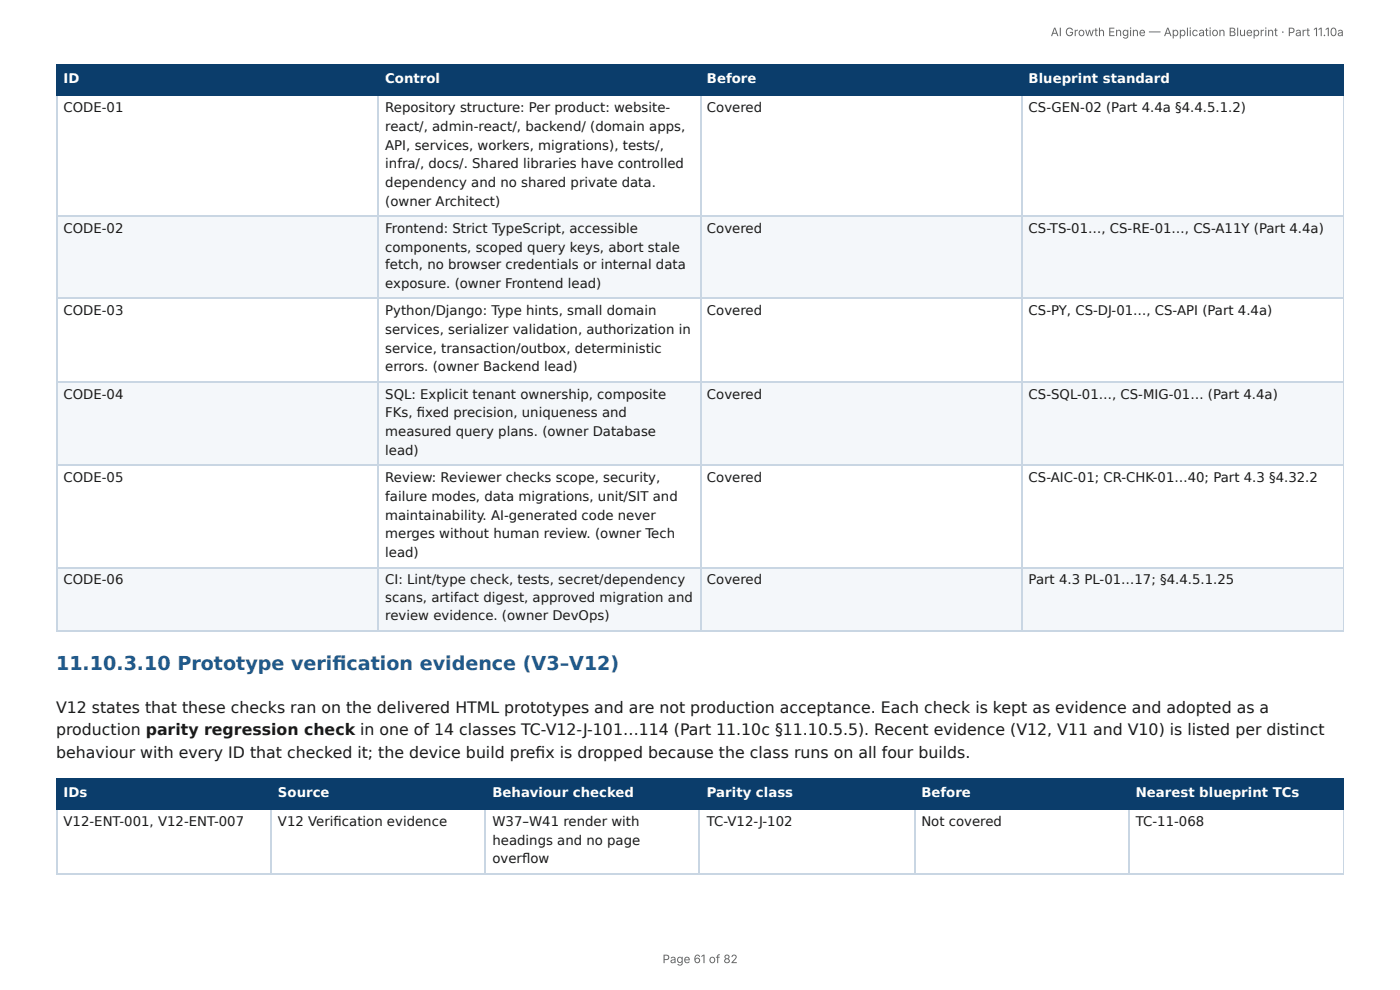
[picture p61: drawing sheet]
<svg xmlns="http://www.w3.org/2000/svg" width="297mm" height="210mm" viewBox="0 0 297 210" stroke-linecap="round" stroke-linejoin="round" font-family="sans-serif">
<defs><g id="words">
<text font-size="4.1" fill="#1f5a8c" x="11.9" y="142.3">11.10.3.10 Prototype verifi cation evidence (V3–V12)</text>
<g font-size="3.3" fill="#1a1a1a">
<text x="11.9" y="151.3">V12 states that these checks ran on the delivered HTML prototypes and are not production acceptance. Each check is kept as evidence and adopted as a</text>
<text x="11.9" y="156.1">production parity regression check in one of 14 classes TC-V12-J-101…114 (Part 11.10c §11.10.5.5). Recent evidence (V12, V11 and V10) is listed per distinct</text>
<text x="11.9" y="160.9">behaviour with every ID that checked it; the device build prefi x is dropped because the class runs on all four builds.</text>
</g>
<g font-size="2.8" fill="#fff">
<text x="13.5" y="17.7">ID</text>
<text x="81.8" y="17.7">Control</text>
<text x="150.2" y="17.7">Before</text>
<text x="218.5" y="17.7">Blueprint standard</text>
<text x="13.5" y="169.3">IDs</text>
<text x="59" y="169.3">Source</text>
<text x="104.6" y="169.3">Behaviour checked</text>
<text x="150.1" y="169.3">Parity class</text>
<text x="195.7" y="169.3">Before</text>
<text x="241.2" y="169.3">Nearest blueprint TCs</text>
</g>
<g font-size="2.8" fill="#1a1a1a">
<text x="13.5" y="23.8">CODE-01</text>
<text x="81.8" y="23.8">Repository structure: Per product: website-</text>
<text x="150.2" y="23.8">Covered</text>
<text x="218.5" y="23.8">CS-GEN-02 (Part 4.4a §4.4.5.1.2)</text>
<text x="81.8" y="27.8">react/, admin-react/, backend/ (domain apps,</text>
<text x="81.8" y="31.8">API, services, workers, migrations), tests/,</text>
<text x="81.8" y="35.7">infra/, docs/. Shared libraries have controlled</text>
<text x="81.8" y="39.7">dependency and no shared private data.</text>
<text x="81.8" y="43.7">(owner Architect)</text>
<text x="13.5" y="49.5">CODE-02</text>
<text x="81.8" y="49.5">Frontend: Strict TypeScript, accessible</text>
<text x="81.8" y="53.4">components, scoped query keys, abort stale</text>
<text x="150.2" y="49.5">Covered</text>
<text x="218.5" y="49.5">CS-TS-01…, CS-RE-01…, CS-A11Y (Part 4.4a)</text>
<text x="81.8" y="57.2">fetch, no browser credentials or internal data</text>
<text x="81.8" y="61.1">exposure. (owner Frontend lead)</text>
<text x="13.5" y="66.9">CODE-03</text>
<text x="81.8" y="66.9">Python/Django: Type hints, small domain</text>
<text x="81.8" y="70.9">services, serializer validation, authorization in</text>
<text x="150.2" y="66.9">Covered</text>
<text x="218.5" y="66.9">CS-PY, CS-DJ-01…, CS-API (Part 4.4a)</text>
<text x="81.8" y="74.9">service, transaction/outbox, deterministic</text>
<text x="81.8" y="78.8">errors. (owner Backend lead)</text>
<text x="13.5" y="84.7">CODE-04</text>
<text x="81.8" y="84.7">SQL: Explicit tenant ownership, composite</text>
<text x="81.8" y="88.6">FKs, fi xed precision, uniqueness and</text>
<text x="150.2" y="84.7">Covered</text>
<text x="218.5" y="84.7">CS-SQL-01…, CS-MIG-01… (Part 4.4a)</text>
<text x="81.8" y="92.6">measured query plans. (owner Database</text>
<text x="81.8" y="96.6">lead)</text>
<text x="13.5" y="102.4">CODE-05</text>
<text x="81.8" y="102.4">Review: Reviewer checks scope, security,</text>
<text x="81.8" y="106.4">failure modes, data migrations, unit/SIT and</text>
<text x="150.2" y="102.4">Covered</text>
<text x="218.5" y="102.4">CS-AIC-01; CR-CHK-01…40; Part 4.3 §4.32.2</text>
<text x="81.8" y="110.3">maintainability. AI-generated code never</text>
<text x="81.8" y="114.3">merges without human review. (owner Tech</text>
<text x="81.8" y="118.3">lead)</text>
<text x="13.5" y="124.1">CODE-06</text>
<text x="81.8" y="124.1">CI: Lint/type check, tests, secret/dependency</text>
<text x="150.2" y="124.1">Covered</text>
<text x="218.5" y="124.1">Part 4.3 PL-01…17; §4.4.5.1.25</text>
<text x="81.8" y="127.8">scans, artifact digest, approved migration and</text>
<text x="81.8" y="131.8">review evidence. (owner DevOps)</text>
<text x="13.5" y="175.4">V12-ENT-001, V12-ENT-007</text>
<text x="59" y="175.4">V12 Verifi cation evidence</text>
<text x="104.6" y="175.4">W37–W41 render with</text>
<text x="104.6" y="179.4">headings and no page</text>
<text x="150.1" y="175.4">TC-V12-J-102</text>
<text x="195.7" y="175.4">Not covered</text>
<text x="241.2" y="175.4">TC-11-068</text>
<text x="104.6" y="183.4">overfl ow</text>
</g>
<g font-size="2.5" fill="#666">
<text x="223.2" y="7.7">AI Growth Engine — Application Blueprint · Part 11.10a</text>
<text x="140.7" y="204.5">Page 61 of 82</text>
</g>
</g></defs>
<g fill="#0b3d6b">
<path d="M12.2 14h68.2v6.1h-68.2z"/>
<path d="M80.4 14h68.3v6.1h-68.3z"/>
<path d="M148.7 14h68.3v6.1h-68.3z"/>
<path d="M217 14h68.4v6.1h-68.4z"/>
</g>
<g fill="#f4f7fa">
<path d="M12.2 45.8h68.2v17.7h-68.2z"/>
<path d="M80.4 45.8h68.3v17.7h-68.3z"/>
<path d="M148.7 45.8h68.3v17.7h-68.3z"/>
<path d="M217 45.8h68.4v17.7h-68.4z"/>
<path d="M12.2 81.2h68.2v17.5h-68.2z"/>
<path d="M80.4 81.2h68.3v17.5h-68.3z"/>
<path d="M148.7 81.2h68.3v17.5h-68.3z"/>
<path d="M217 81.2h68.4v17.5h-68.4z"/>
<path d="M12.2 120.4h68.2v13.7h-68.2z"/>
<path d="M80.4 120.4h68.3v13.7h-68.3z"/>
<path d="M148.7 120.4h68.3v13.7h-68.3z"/>
<path d="M217 120.4h68.4v13.7h-68.4z"/>
</g>
<path d="M11.9 13.9h273.5M12 13.8v6.6M80.3 13.8v6.6M148.8 13.8v6.6M217.1 13.8v6.6M11.9 20.2h273.5" fill="none" stroke="#0b3d6b" stroke-width=".26"/>
<path d="M285.3 13.8v6.6" fill="none" stroke="#0b3d6b" stroke-width=".21"/>
<path d="M12 20.4v113.7M80.3 20.4v113.7M148.8 20.4v113.7M217.1 20.4v113.7M11.9 45.9h273.5M11.9 63.4h273.5M11.9 81.1h273.5M11.9 98.8h273.5M11.9 120.5h273.5M11.9 134h273.5" fill="none" stroke="#c9d6e3" stroke-width=".26"/>
<path d="M285.3 20.4v113.7" fill="none" stroke="#c9d6e3" stroke-width=".21"/>
<g fill="#0b3d6b">
<path d="M12.2 165.6h45.5v6.4h-45.5z"/>
<path d="M57.7 165.6h45.5v6.4h-45.5z"/>
<path d="M103.2 165.6h45.5v6.4h-45.5z"/>
<path d="M148.7 165.6h45.5v6.4h-45.5z"/>
<path d="M194.2 165.6h45.5v6.4h-45.5z"/>
<path d="M239.7 165.6h45.7v6.4h-45.7z"/>
</g>
<path d="M11.9 165.5h273.5M11.9 171.8h273.5M12 165.4v6.6M57.5 165.4v6.6M103.1 165.4v6.6M148.6 165.4v6.6M194.3 165.4v6.6M239.8 165.4v6.6" fill="none" stroke="#0b3d6b" stroke-width=".26"/>
<path d="M285.3 165.4v6.6" fill="none" stroke="#0b3d6b" stroke-width=".21"/>
<path d="M12 172v13.7M57.5 172v13.7M103.1 172v13.7M148.6 172v13.7M194.3 172v13.7M239.8 172v13.7M11.9 185.6h273.5" fill="none" stroke="#c9d6e3" stroke-width=".26"/>
<path d="M285.3 172v13.7" fill="none" stroke="#c9d6e3" stroke-width=".21"/>
<use href="#words"/>
</svg>
